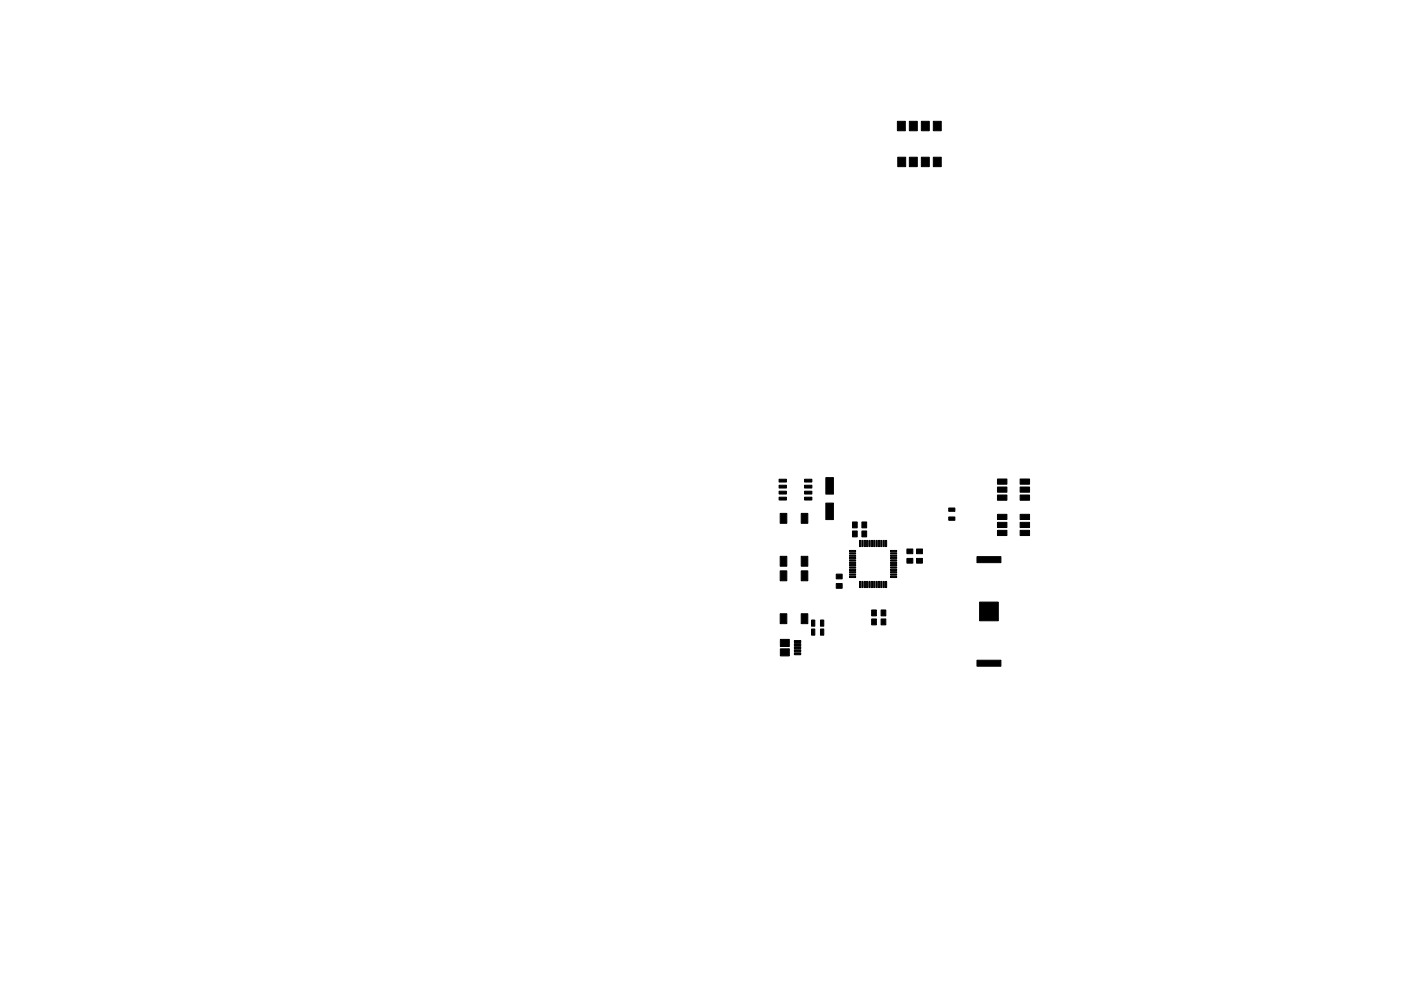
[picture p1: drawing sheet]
<svg xmlns="http://www.w3.org/2000/svg" width="297mm" height="210mm" viewBox="0 0 297 210" stroke-linecap="round" stroke-linejoin="round" font-family="sans-serif">
<g fill="#000" stroke="#000" stroke-width=".21">
<path d="M190.3 25.7h1.6v2h-1.6zM190.3 33.4h1.7v2h-1.7zM192.8 33.4h1.7v2h-1.7zM192.8 25.7h1.7v2h-1.7zM195.3 33.4h1.7v2h-1.7zM195.3 25.7h1.7v2h-1.7zM197.9 33.4h1.7v2h-1.7zM197.9 25.7h1.7v2h-1.7zM165.2 101.7h1.5v.6h-1.5zM165.2 102.9h1.5v.6h-1.5zM165.2 104.2h1.5v.6h-1.5zM165.2 105.5h1.5v.6h-1.5z"/>
<path d="M165.4 108.9h1.4v2.1h-1.4zM169.9 108.9h1.4v2.1h-1.4zM170.6 105.5h1.5v.6h-1.5zM170.6 104.2h1.5v.6h-1.5zM170.6 102.9h1.5v.6h-1.5zM170.6 101.7h1.5v.6h-1.5zM175.1 106.7h1.6v3.5h-1.6zM175.1 101.3h1.6v3.5h-1.6zM180.1 116.8h1.3v.2h-1.3zM180.1 117.3h1.3v.2h-1.3zM180.1 117.8h1.3v.2h-1.3zM180.1 118.3h1.3v.2h-1.3z"/>
<path d="M180.1 118.8h1.3v.2h-1.3zM180.1 119.3h1.3v.2h-1.3zM180.7 110.7h1v1.3h-1zM180.7 112.7h1v1.2h-1zM182.2 114.7h.3v1.3h-.3zM182.7 114.7h.3v1.3h-.3zM183.2 114.7h.3v1.3h-.3zM183.7 114.7h.3v1.3h-.3zM182.7 110.7h1v1.3h-1zM182.7 112.7h1v1.2h-1zM184.2 114.7h.3v1.3h-.3zM184.7 114.7h.3v1.3h-.3z"/>
<path d="M185.2 114.7h.3v1.3h-.3zM185.7 114.7h.3v1.3h-.3zM186.2 114.7h.3v1.3h-.3zM186.7 114.7h.3v1.3h-.3zM187.2 114.7h.3v1.3h-.3zM187.7 114.7h.3v1.3h-.3zM188.8 119.3h1.3v.2h-1.3zM188.8 118.8h1.3v.2h-1.3zM188.8 118.3h1.3v.2h-1.3zM188.8 117.8h1.3v.2h-1.3zM188.8 117.3h1.3v.2h-1.3zM188.8 116.8h1.3v.2h-1.3z"/>
<path d="M192.3 116.5h1.2v1h-1.2zM192.3 118.5h1.2v1h-1.2zM194.3 116.5h1.3v1h-1.3zM194.3 118.5h1.3v1h-1.3zM201.2 107.8h1.3v.7h-1.3zM201.2 109.7h1.3v.7h-1.3zM207.1 118.1h5.1v1.3h-5.1zM211.5 109.1h2v1.1h-2zM211.5 110.8h2v1.1h-2zM211.5 112.5h2v1.1h-2zM211.5 101.6h2v1.1h-2zM211.5 103.3h2v1.1h-2z"/>
<path d="M211.5 105h2v1.1h-2zM216.3 112.5h2v1.1h-2zM216.3 110.8h2v1.1h-2zM216.3 109.1h2v1.1h-2zM216.3 105h2v1.1h-2zM216.3 103.3h2v1.1h-2zM216.3 101.6h2v1.1h-2zM165.4 130.2h1.4v2.1h-1.4zM165.4 121.1h1.4v2.1h-1.4zM165.4 118h1.4v2.1h-1.4zM165.5 137.7h1.9v1.5h-1.9zM165.5 135.7h1.9v1.5h-1.9z"/>
<path d="M168.4 136.6h1.4v.4h-1.4zM168.4 135.9h1.4v.4h-1.4zM168.4 138.5h1.4v.4h-1.4zM168.4 137.9h1.4v.4h-1.4zM168.4 137.2h1.4v.4h-1.4zM169.9 130.2h1.4v2.1h-1.4zM169.9 121.1h1.4v2.1h-1.4zM169.9 118h1.4v2.1h-1.4zM172.1 133.5h.7v1.3h-.7zM172.1 131.6h.7v1.3h-.7zM174 133.5h.7v1.3h-.7zM174 131.6h.7v1.3h-.7z"/>
<path d="M177.3 123.8h1.3v1h-1.3zM177.3 121.8h1.3v1h-1.3zM180.1 119.8h1.3v.2h-1.3zM180.1 120.3h1.3v.2h-1.3zM180.1 120.8h1.3v.2h-1.3zM180.1 121.3h1.3v.2h-1.3zM180.1 121.8h1.3v.2h-1.3zM180.1 122.3h1.3v.2h-1.3zM182.2 123.4h.3v1.3h-.3zM182.7 123.4h.3v1.3h-.3zM183.2 123.4h.3v1.3h-.3zM183.7 123.4h.3v1.3h-.3z"/>
<path d="M184.2 123.4h.3v1.3h-.3zM184.7 123.4h.3v1.3h-.3zM185.2 123.4h.3v1.3h-.3zM185.7 123.4h.3v1.3h-.3zM184.8 129.4h1v1.3h-1zM184.8 131.3h1v1.3h-1zM186.2 123.4h.3v1.3h-.3zM186.7 123.4h.3v1.3h-.3zM187.2 123.4h.3v1.3h-.3zM187.7 123.4h.3v1.3h-.3zM186.8 129.4h1v1.3h-1zM186.8 131.3h1v1.3h-1z"/>
<path d="M188.8 122.3h1.3v.2h-1.3zM188.8 121.8h1.3v.2h-1.3zM188.8 121.3h1.3v.2h-1.3zM188.8 120.8h1.3v.2h-1.3zM188.8 120.3h1.3v.2h-1.3zM188.8 119.8h1.3v.2h-1.3zM207.7 127.7h4v4h-4zM207.1 140.1h5.1v1.2h-5.1z"/>
</g>
</svg>
